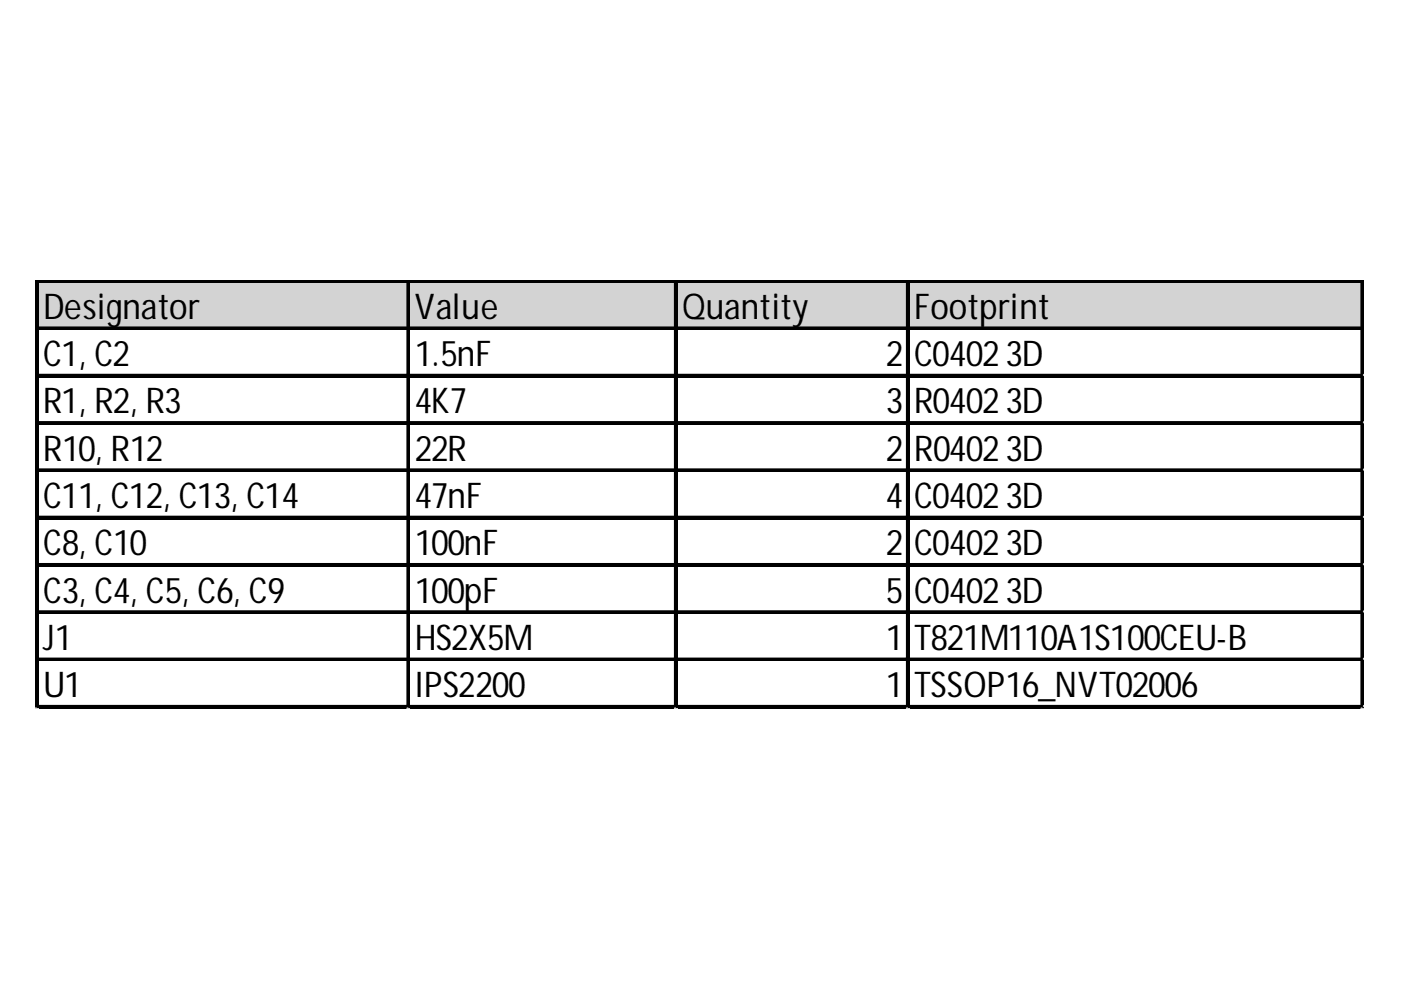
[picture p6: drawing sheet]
<svg xmlns="http://www.w3.org/2000/svg" width="297mm" height="210mm" viewBox="0 0 297 210" stroke-linecap="round" stroke-linejoin="round" font-family="sans-serif">
<defs><g id="words">
<g font-size="7.5">
<text x="9.1" y="67.6">Designator</text>
<text x="87.9" y="67.6">Value</text>
<text x="144.6" y="67.6">Quantity</text>
<text x="193.8" y="67.6">Footprint</text>
<text x="9.1" y="77.6">C1, C2</text>
<text x="87.9" y="77.6">1.5nF</text>
<text x="187.8" y="77.6">2</text>
<text x="193.8" y="77.6">C04023D</text>
<text x="9.1" y="87.7">R1, R2, R3</text>
<text x="87.9" y="87.7">4K7</text>
<text x="187.8" y="87.7">3</text>
<text x="193.8" y="87.7">R04023D</text>
<text x="9.1" y="97.7">R10, R12</text>
<text x="87.9" y="97.7">22R</text>
<text x="187.8" y="97.7">2</text>
<text x="193.8" y="97.7">R04023D</text>
<text x="9.1" y="107.7">C11, C12, C13, C14</text>
<text x="87.9" y="107.7">47nF</text>
<text x="187.8" y="107.7">4</text>
<text x="193.8" y="107.7">C04023D</text>
<text x="9.1" y="117.8">C8, C10</text>
<text x="87.9" y="117.8">100nF</text>
<text x="187.8" y="117.8">2</text>
<text x="193.8" y="117.8">C04023D</text>
<text x="9.1" y="127.8">C3, C4, C5, C6, C9</text>
<text x="87.9" y="127.8">100pF</text>
<text x="187.8" y="127.8">5</text>
<text x="193.8" y="127.8">C04023D</text>
<text x="9.1" y="137.8">J1</text>
<text x="87.9" y="137.8">HS2X5M</text>
<text x="187.8" y="137.8">1</text>
<text x="193.8" y="137.8">T821M110A1S100CEU-B</text>
<text x="9.1" y="147.8">U1</text>
<text x="87.9" y="147.8">IPS2200</text>
<text x="187.8" y="147.8">1</text>
<text x="193.8" y="147.8">TSSOP16_NVT02006</text>
</g>
</g></defs>
<path d="M8.1 59.9h281.1v10.1h-281.1z" fill="#d3d3d3"/>
<g fill="none" stroke="#000" stroke-width=".5">
<path d="M7.6 59.4v90.8M8.1 59.4h281.1M86.4 59.9v90.3M143.1 59.9v90.3M192.3 59.9v90.3M288.7 59.9v90.3M8.1 69.5h281.1M8.1 79.5h281.1M8.1 89.5h281.1M8.1 99.6h281.1M8.1 109.6h281.1M8.1 119.6h281.1"/>
<path d="M8.1 129.6h281.1M8.1 139.7h281.1M8.1 149.7h281.1"/>
</g>
<g fill="#000">
<path d="M7.6 59.4h.5v90.8h-.5zM8.1 59.4h281.1v.5h-281.1zM86.4 59.9h.5v90.3h-.5zM143.1 59.9h.5v90.3h-.5zM192.3 59.9h.5v90.3h-.5zM288.7 59.9h.5v90.3h-.5zM8.1 69.5h281.1v.5h-281.1zM8.1 79.5h281.1v.5h-281.1zM8.1 89.5h281.1v.5h-281.1zM8.1 99.6h281.1v.5h-281.1zM8.1 109.6h281.1v.5h-281.1zM8.1 119.6h281.1v.5h-281.1z"/>
<path d="M8.1 129.6h281.1v.5h-281.1zM8.1 139.7h281.1v.5h-281.1zM8.1 149.7h281.1v.5h-281.1z"/>
</g>
<path d="M7.6 150.2v.1" fill="none" stroke="#d4d4d4" stroke-width=".5"/>
<path d="M7.6 150.2l.5 .1z" fill="#d4d4d4"/>
<path d="M86.4 150.2v.1" fill="none" stroke="#d4d4d4" stroke-width=".5"/>
<path d="M86.4 150.2l.5 .1z" fill="#d4d4d4"/>
<path d="M143.1 150.2v.1" fill="none" stroke="#d4d4d4" stroke-width=".5"/>
<path d="M143.1 150.2l.5 .1z" fill="#d4d4d4"/>
<path d="M192.3 150.2v.1" fill="none" stroke="#d4d4d4" stroke-width=".5"/>
<path d="M192.3 150.2l.5 .1z" fill="#d4d4d4"/>
<path d="M288.7 150.2v.1" fill="none" stroke="#d4d4d4" stroke-width=".5"/>
<path d="M288.7 150.2l.5 .1z" fill="#d4d4d4"/>
<path d="M289.2 79.5h.1" fill="none" stroke="#d4d4d4" stroke-width=".5"/>
<path d="M289.2 79.5v.5z" fill="#d4d4d4"/>
<path d="M289.2 89.5h.1" fill="none" stroke="#d4d4d4" stroke-width=".5"/>
<path d="M289.2 89.5v.5z" fill="#d4d4d4"/>
<path d="M289.2 99.6h.1" fill="none" stroke="#d4d4d4" stroke-width=".5"/>
<path d="M289.2 99.6v.5z" fill="#d4d4d4"/>
<path d="M289.2 109.6h.1" fill="none" stroke="#d4d4d4" stroke-width=".5"/>
<path d="M289.2 109.6v.5z" fill="#d4d4d4"/>
<path d="M289.2 119.6h.1" fill="none" stroke="#d4d4d4" stroke-width=".5"/>
<path d="M289.2 119.6v.5z" fill="#d4d4d4"/>
<path d="M289.2 129.6h.1" fill="none" stroke="#d4d4d4" stroke-width=".5"/>
<path d="M289.2 129.6v.5z" fill="#d4d4d4"/>
<path d="M289.2 139.7h.1" fill="none" stroke="#d4d4d4" stroke-width=".5"/>
<path d="M289.2 139.7v.5z" fill="#d4d4d4"/>
<path d="M289.2 149.7h.1" fill="none" stroke="#d4d4d4" stroke-width=".5"/>
<path d="M289.2 149.7v.5z" fill="#d4d4d4"/>
<use href="#words"/>
</svg>
